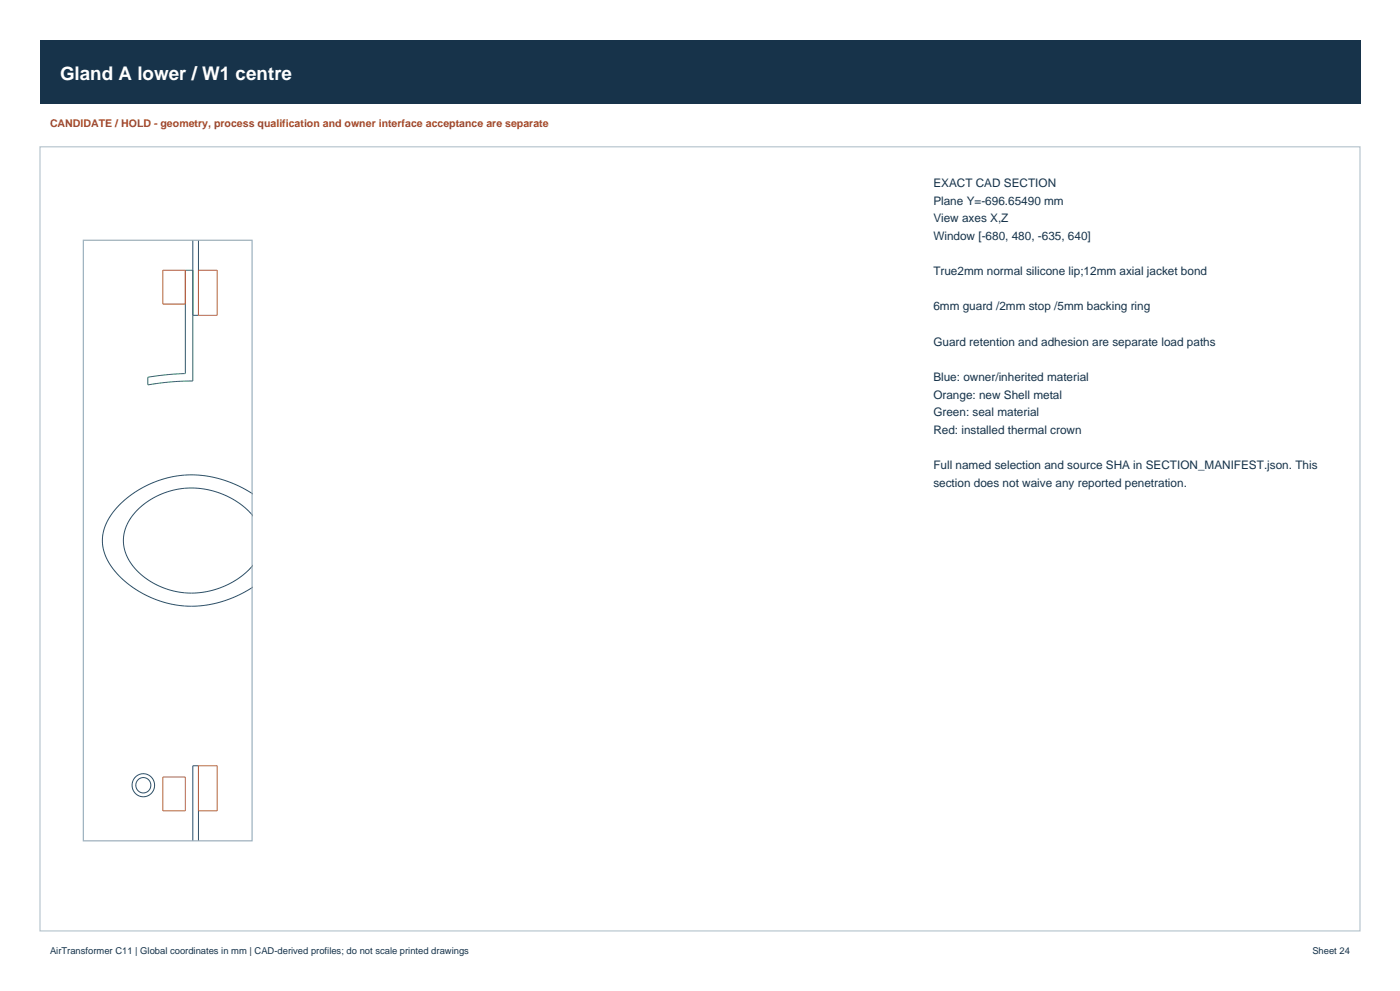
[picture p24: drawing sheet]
<svg xmlns="http://www.w3.org/2000/svg" width="420mm" height="297mm" viewBox="0 0 420 297" stroke-linecap="round" stroke-linejoin="round" font-family="sans-serif">
<defs><g id="words">
<text font-size="5.6" fill="#fff" x="18" y="24">Gland A lower / W1 centre</text>
<g font-size="3.5" fill="#17334a">
<text x="280" y="56">EXACT CAD SECTION</text>
<text x="280" y="61.3">Plane Y=-696.65490 mm</text>
<text x="280" y="66.6">View axes X,Z</text>
<text x="280" y="71.9">Window [-680, 480, -635, 640]</text>
<text x="280" y="82.5">True2mm normal silicone lip;12mm axial jacket bond</text>
<text x="280" y="93">6mm guard /2mm stop /5mm backing ring</text>
<text x="280" y="103.6">Guard retention and adhesion are separate load paths</text>
<text x="280" y="114.2">Blue: owner/inherited material</text>
<text x="280" y="119.5">Orange: new Shell metal</text>
<text x="280" y="124.8">Green: seal material</text>
<text x="280" y="130.1">Red: installed thermal crown</text>
<text x="280" y="140.7">Full named selection and source SHA in SECTION_MANIFEST.json. This</text>
<text x="280" y="146">section does not waive any reported penetration.</text>
</g>
<text font-size="3.2" fill="#a64027" x="15" y="38">CANDIDATE / HOLD - geometry, process qualification and owner interface acceptance are separate</text>
<g font-size="2.8" fill="#17334a">
<text x="15" y="286">AirTransformer C11 | Global coordinates in mm | CAD-derived profiles; do not scale printed drawings</text>
<text x="393.7" y="286">Sheet 24</text>
</g>
</g></defs>
<path d="M12 12h396v19h-396z" fill-rule="evenodd" fill="#17334a"/>
<path d="M12 44h396v235h-396z" fill="none" stroke="#b6c5ce" stroke-width=".35"/>
<g fill="none" stroke="#254f72" stroke-width=".3">
<path d="M57.9 71.9v22.6h1.6v-22.6M75.7 147.9l-3.2-1.8-3.4-1.5-3.5-1.2-3.5-.7-3.5-.4-3.4 .1-3.4 .5-3.3 .8-3.5 1.4-3.5 1.8-3.1 2.1-2.8 2.5-2.1 2.7-1.6 2.6-.9 2.6-.3 2.7 .4 2.7 .9 2.6 1.5 2.6 2.2 2.6 2.8 2.5 3.1 2.1 3.5 1.8 3.5 1.3 3.3 .9 3.4 .4 3.5 .1 3.4-.4 3.4-.7 3.5-1.2 3.3-1.5 3.3-1.8M75.7 154.3l-2.1-2-2.5-1.9-2.8-1.6-3-1.2-3.1-.9-3.1-.4h-3.2l-3 .4-3.2 .9-3 1.3-2.8 1.7-2.4 2-1.9 2.2-1.4 2.3-.9 2.5-.3 2.5 .3 2.4 .9 2.5 1.5 2.3 2 2.3 2.4 2 2.7 1.6 3 1.3 3.2 .8 3 .4h3.2l3.1-.5 3.1-.8 3.1-1.3 2.7-1.5 2.4-1.8 2.1-2.1M57.9 252v-22.5h1.6v22.5"/>
<circle cx="43" cy="235.4" r="3.4"/>
<circle cx="43" cy="235.4" r="2.28"/>
</g>
<path d="M48.8 81h6.8v10.1h-6.8zM59.5 81h5.7v13.5h-5.7zM48.8 232.9h6.8v10.1h-6.8zM59.5 229.5h5.7v13.5h-5.7z" fill="none" stroke="#b96d27" stroke-width=".3"/>
<path d="M55.6 81h2.3v33.2l-6.6 .3-7 .9v-2.3l5.9-.8 5.4-.3z" fill="none" stroke="#277d62" stroke-width=".3"/>
<path d="M25 72h50.6v180h-50.6z" fill="none" stroke="#98aebc" stroke-width=".35"/>
<use href="#words"/>
</svg>
